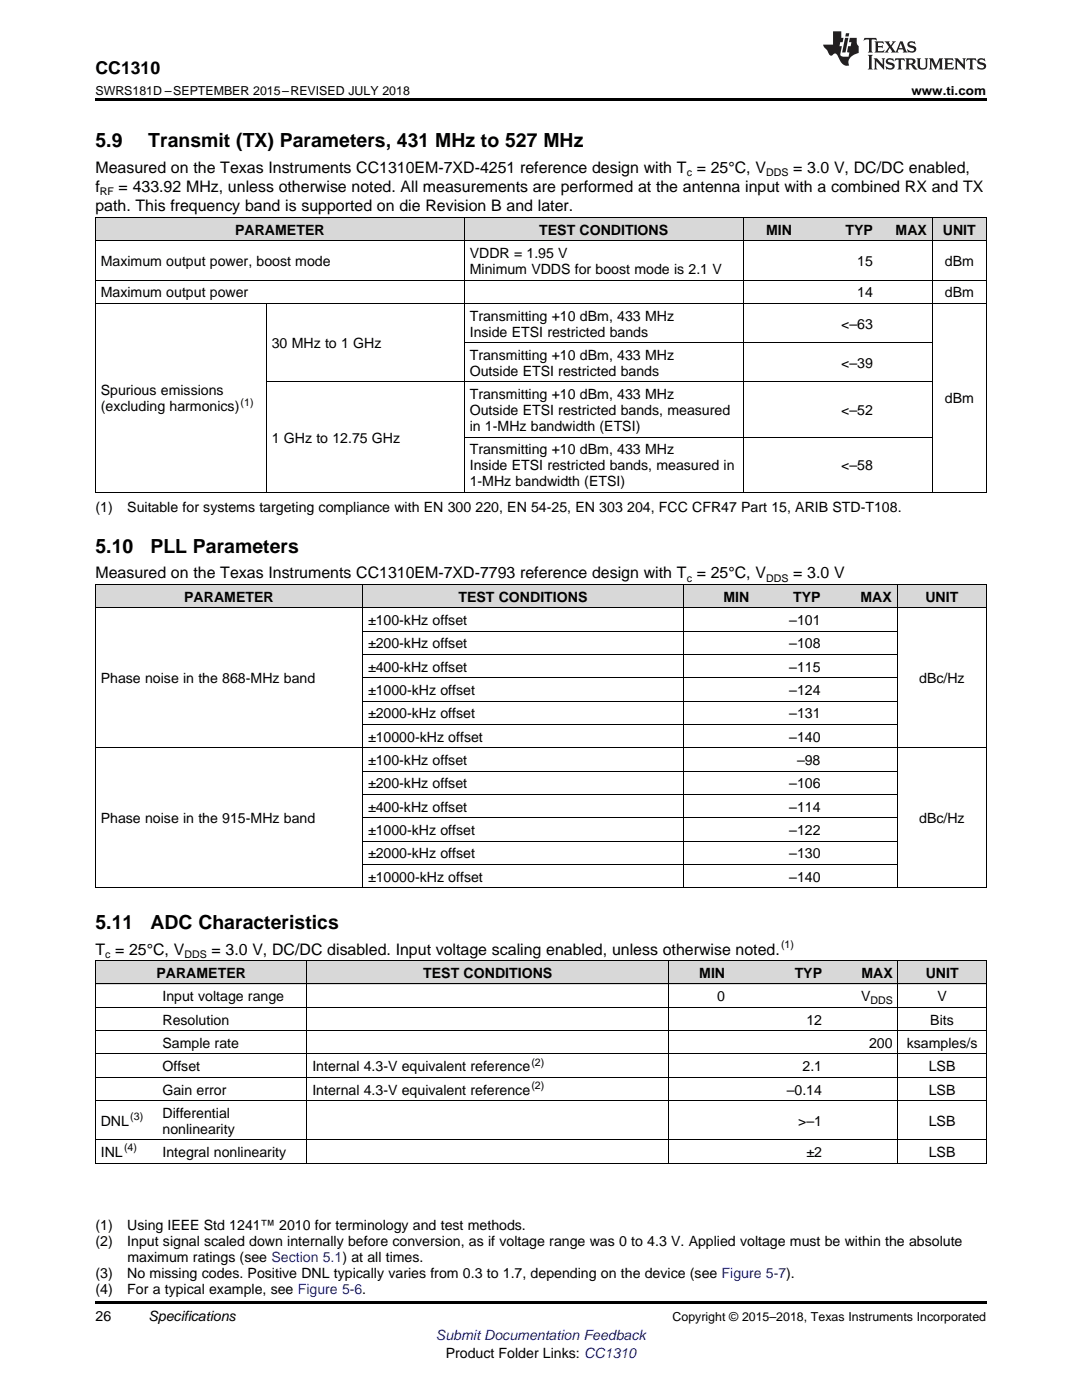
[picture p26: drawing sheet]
<svg xmlns="http://www.w3.org/2000/svg" width="216mm" height="279mm" viewBox="0 0 216 279" stroke-linecap="round" stroke-linejoin="round" font-family="sans-serif">
<defs><g id="words">
<g font-size="3.9">
<text x="19" y="29.3">5.9</text>
<text x="29.6" y="29.3">Transmit (TX) Parameters, 431 MHz to 527 MHz</text>
<text x="19" y="110.3">5.10</text>
<text x="30" y="110.3">PLL Parameters</text>
<text x="19" y="185.3">5.11</text>
<text x="30" y="185.3">ADC Characteristics</text>
</g>
<text font-size="3.5" x="19" y="14.8">CC1310</text>
<g font-size="3.2">
<text x="19" y="34.4">Measured on the Texas Instruments CC1310EM-7XD-4251 reference design with T = 25°C, V</text>
<text x="158.3" y="34.4">= 3.0 V, DC/DC enabled,</text>
<text x="19" y="38.3">f</text>
<text x="23.7" y="38.3">= 433.92 MHz, unless otherwise noted. All measurements are performed at the antenna input with a combined RX and TX</text>
<text x="19" y="42.2">path. This frequency band is supported on die Revision B and later.</text>
<text x="19" y="115.4">Measured on the Texas Instruments CC1310EM-7XD-7793 reference design with T = 25°C, V</text>
<text x="158.3" y="115.4">= 3.0 V</text>
<text x="19" y="190.5">T = 25°C, V</text>
<text x="42.2" y="190.5">= 3.0 V, DC/DC disabled. Input voltage scaling enabled, unless otherwise noted.</text>
</g>
<g font-size="2.8">
<text x="46.9" y="46.8">PARAMETER</text>
<text x="107.6" y="46.8">TEST CONDITIONS</text>
<text x="152.9" y="46.8">MIN</text>
<text x="168.7" y="46.8">TYP</text>
<text x="178.7" y="46.8">MAX</text>
<text x="188.1" y="46.8">UNIT</text>
<text x="20.1" y="53.1">Maximum output power, boost mode</text>
<text x="93.7" y="51.5">VDDR = 1.95 V</text>
<text x="171.1" y="53.1">15</text>
<text x="188.5" y="53.1">dBm</text>
<text x="20.1" y="59.3">Maximum output power</text>
<text x="93.7" y="54.7">Minimum VDDS for boost mode is 2.1 V</text>
<text x="171.1" y="59.3">14</text>
<text x="188.5" y="59.3">dBm</text>
<text x="93.7" y="64">Transmitting +10 dBm, 433 MHz</text>
<text x="167.9" y="65.6">&lt;–63</text>
<text x="54.2" y="69.5">30 MHz to 1 GHz</text>
<text x="93.7" y="67.2">Inside ETSI restricted bands</text>
<text x="93.7" y="71.8">Transmitting +10 dBm, 433 MHz</text>
<text x="93.7" y="75">Outside ETSI restricted bands</text>
<text x="167.9" y="73.4">&lt;–39</text>
<text x="20.1" y="78.9">Spurious emissions</text>
<text x="20.1" y="82.1">(excluding harmonics)</text>
<text x="93.7" y="79.7">Transmitting +10 dBm, 433 MHz</text>
<text x="93.7" y="82.8">Outside ETSI restricted bands, measured</text>
<text x="167.9" y="82.8">&lt;–52</text>
<text x="188.5" y="80.5">dBm</text>
<text x="54.2" y="88.3">1 GHz to 12.75 GHz</text>
<text x="93.7" y="86">in 1-MHz bandwidth (ETSI)</text>
<text x="93.7" y="90.7">Transmitting +10 dBm, 433 MHz</text>
<text x="93.7" y="93.8">Inside ETSI restricted bands, measured in</text>
<text x="167.9" y="93.8">&lt;–58</text>
<text x="93.7" y="97">1-MHz bandwidth (ETSI)</text>
<text x="19" y="102.2">(1)</text>
<text x="25.4" y="102.2">Suitable for systems targeting compliance with EN 300</text>
<text x="94.9" y="102.2">220, EN 54-25, EN 303</text>
<text x="125.1" y="102.2">204, FCC CFR47 Part 15, ARIB STD-T108.</text>
<text x="36.8" y="120.1">PARAMETER</text>
<text x="73.4" y="124.7">±100-kHz offset</text>
<text x="91.5" y="120.1">TEST CONDITIONS</text>
<text x="144.4" y="120.1">MIN</text>
<text x="157.5" y="124.7">–101</text>
<text x="158.3" y="120.1">TYP</text>
<text x="171.7" y="120.1">MAX</text>
<text x="184.6" y="120.1">UNIT</text>
<text x="73.4" y="129.4">±200-kHz offset</text>
<text x="157.5" y="129.4">–108</text>
<text x="20.1" y="136.4">Phase noise in the 868-MHz band</text>
<text x="73.4" y="134.1">±400-kHz offset</text>
<text x="157.5" y="134.1">–115</text>
<text x="183.4" y="136.4">dBc/Hz</text>
<text x="73.4" y="138.7">±1000-kHz offset</text>
<text x="73.4" y="143.4">±2000-kHz offset</text>
<text x="157.5" y="138.7">–124</text>
<text x="157.5" y="143.4">–131</text>
<text x="73.4" y="148">±10000-kHz offset</text>
<text x="157.5" y="148">–140</text>
<text x="73.4" y="152.7">±100-kHz offset</text>
<text x="159" y="152.7">–98</text>
<text x="73.4" y="157.3">±200-kHz offset</text>
<text x="73.4" y="162">±400-kHz offset</text>
<text x="157.5" y="157.3">–106</text>
<text x="157.5" y="162">–114</text>
<text x="20.1" y="164.3">Phase noise in the 915-MHz band</text>
<text x="73.4" y="166.7">±1000-kHz offset</text>
<text x="157.5" y="166.7">–122</text>
<text x="183.4" y="164.3">dBc/Hz</text>
<text x="73.4" y="171.3">±2000-kHz offset</text>
<text x="157.5" y="171.3">–130</text>
<text x="73.4" y="176">±10000-kHz offset</text>
<text x="157.5" y="176">–140</text>
<text x="31.2" y="195.2">PARAMETER</text>
<text x="84.5" y="195.2">TEST CONDITIONS</text>
<text x="139.5" y="195.2">MIN</text>
<text x="158.6" y="195.2">TYP</text>
<text x="171.9" y="195.2">MAX</text>
<text x="184.7" y="195.2">UNIT</text>
<text x="32.4" y="199.8">Input voltage range</text>
<text x="143.1" y="199.8">0</text>
<text x="171.8" y="199.8">V</text>
<text x="187" y="199.8">V</text>
<text x="32.4" y="204.5">Resolution</text>
<text x="32.4" y="209.1">Sample rate</text>
<text x="160.9" y="204.5">12</text>
<text x="173.4" y="209.1">200</text>
<text x="180.9" y="209.1">ksamples/s</text>
<text x="185.6" y="204.5">Bits</text>
<text x="32.4" y="213.8">Offset</text>
<text x="62.3" y="213.8">Internal 4.3-V equivalent reference</text>
<text x="160.1" y="213.8">2.1</text>
<text x="185.3" y="213.8">LSB</text>
<text x="32.4" y="218.4">Gain error</text>
<text x="62.3" y="218.4">Internal 4.3-V equivalent reference</text>
<text x="157" y="218.4">–0.14</text>
<text x="185.3" y="218.4">LSB</text>
<text x="20.1" y="224.7">DNL</text>
<text x="32.4" y="223.1">Differential</text>
<text x="32.4" y="226.3">nonlinearity</text>
<text x="159.3" y="224.7">&gt;–1</text>
<text x="185.3" y="224.7">LSB</text>
<text x="20.1" y="230.9">INL</text>
<text x="32.4" y="230.9">Integral nonlinearity</text>
<text x="160.9" y="230.9">±2</text>
<text x="185.3" y="230.9">LSB</text>
<text x="19" y="245.5">(1)</text>
<text x="25.4" y="245.5">Using IEEE Std 1241™ 2010 for terminology and test methods.</text>
<text x="19" y="248.7">(2)</text>
<text x="25.4" y="248.7">Input signal scaled down internally before conversion, as if voltage range was 0 to 4.3 V. Applied voltage must be within the absolute</text>
<text x="25.4" y="251.9">maximum ratings (see Section 5.1) at all times.</text>
<text x="19" y="255.1">(3)</text>
<text x="25.4" y="255.1">No missing codes. Positive DNL typically varies from 0.3 to 1.7, depending on the device (see Figure 5-7).</text>
<text x="19" y="263.6">26</text>
<text x="19" y="258.2">(4)</text>
<text x="25.4" y="258.2">For a typical example, see Figure 5-6.</text>
<text x="29.6" y="263.6">Specifications</text>
<text x="88.9" y="270.9">Product Folder Links: CC1310</text>
</g>
<text font-size="2.8" fill="#00f" x="87" y="267.4">Submit Documentation Feedback</text>
<g font-size="2.5">
<text x="19" y="19">SWRS181D –SEPTEMBER 2015–REVISED JULY 2018</text>
<text x="181.9" y="19">www.ti.com</text>
<text x="134.2" y="263.6">Copyright © 2015–2018, Texas Instruments Incorporated</text>
</g>
<g font-size="2.1">
<text x="137" y="35.1">c</text>
<text x="152.9" y="35.1">DDS</text>
<text x="19.9" y="38.9">RF</text>
<text x="48" y="81">(1)</text>
<text x="137" y="116.1">c</text>
<text x="152.9" y="116.1">DDS</text>
<text x="21" y="191.1">c</text>
<text x="36.8" y="191.1">DDS</text>
<text x="155.9" y="189.2">(1)</text>
<text x="173.7" y="200.4">DDS</text>
<text x="106" y="212.7">(2)</text>
<text x="106" y="217.3">(2)</text>
<text x="26" y="223.6">(3)</text>
<text x="24.7" y="229.8">(4)</text>
</g>
</g></defs>
<g fill="#d8d8d8">
<path d="M19 191.8h12.4v4.6h-12.4z"/>
<path d="M31.4 191.8h29.9v4.6h-29.9z"/>
<path d="M61.3 191.8h72.2v4.6h-72.2z"/>
<path d="M133.5 191.8h12.3v4.6h-12.3z"/>
<path d="M145.8 191.8h19.3v4.6h-19.3z"/>
<path d="M165.1 191.8h14.1v4.6h-14.1z"/>
<path d="M179.2 191.8h17.6v4.6h-17.6z"/>
<path d="M19 116.7h53.4v4.7h-53.4z"/>
<path d="M72.4 116.7h64v4.7h-64z"/>
<path d="M136.4 116.7h14.2v4.7h-14.2z"/>
<path d="M150.6 116.7h14.2v4.7h-14.2z"/>
<path d="M164.8 116.7h14.3v4.7h-14.3z"/>
<path d="M179.1 116.7h17.7v4.7h-17.7z"/>
<path d="M19 43.5h34.2v4.6h-34.2z"/>
<path d="M53.2 43.5h39.5v4.6h-39.5z"/>
<path d="M92.7 43.5h55.6v4.6h-55.6z"/>
<path d="M148.3 43.5h10.8v4.6h-10.8z"/>
<path d="M159.1 43.5h16.2v4.6h-16.2z"/>
<path d="M175.3 43.5h10.8v4.6h-10.8z"/>
<path d="M186.1 43.5h10.7v4.6h-10.7z"/>
</g>
<path d="M19 19.5h177.8v.5h-177.8zM19 259.7h177.8v.5h-177.8z" fill="#000"/>
<g fill="none" stroke="#000" stroke-width=".2">
<path d="M19 55.9h177.8M19 48.1h177.8M19 43.4h177.8M19.1 43.5v54.8M92.6 43.5v54.8M148.3 43.5v54.8M186 43.5v54.8M196.8 43.5v54.8M19 60.6h177.8M53.1 60.6v37.7M53.2 76.2h132.9M92.7 68.4h93.4"/>
<path d="M19 98.2h177.8M92.7 87.2h93.4M19 116.6h177.8M19.1 116.7v60.5M72.3 116.7v60.5M136.3 116.7v60.5M179 116.7v60.5M196.8 116.7v60.5M19 121.3h177.8M72.4 139.9h106.6M72.4 135.3h106.6M72.4 130.6h106.6"/>
<path d="M72.4 126h106.6M19 149.2h177.8M72.4 158.6h106.6M72.4 153.9h106.6M72.4 144.6h106.6M19 177.2h177.8M72.4 172.5h106.6M72.4 167.9h106.6M72.4 163.2h106.6M19 196.4h177.8M19 191.7h177.8M19.1 191.8v40.4"/>
<path d="M61.2 191.8v40.4M133.4 191.8v40.4M179.2 191.8v40.4M196.8 191.8v40.4M19 219.7h177.8M19 215h177.8M19 210.3h177.8M19 205.7h177.8M19 201h177.8M19 232.1h177.8M19 227.5h177.8"/>
</g>
<g fill="#231f20">
<path d="M172.5 7.6l-.1 .5 .4-.2h.6v.1v2.1l-.2 .4h.9l-.2-.4v-2.1l.1-.1h.5l.5 .2-.2-.5zM174.5 8.3l.2 .3v1.5l-.2 .4h1.8l.2-.6a1.04 1.04 0 0 1-1.3 .2v-.7h.6l.3 .2v-.6l-.3 .2h-.6v-.6l.8-.1 .4 .3-.2-.5zM176.5 8.3l.9 1.1-.9 1.1h.8l-.2-.2 .4-.7 .5 .7-.2 .2h1.5l-.2-.2 .2-.4h.9l.1 .4-.2 .2h1l-.3-.3-.7-1.9h-.5l-.9 2-.8-1 .9-1h-.8l.1 .3-.4 .5-.3-.6 .1-.2zM179.7 8.6l.4 1h-.7zM181.3 8.4a.63 .63 0 0 0-.2 .7 .63 .63 0 0 0 .6 .4l.6 .2 .1 .2a.75 .75 0 0 1-.7 .4 .75 .75 0 0 1-.6-.5l.1 .7 .1-.1a1.11 1.11 0 0 0 1.5-.6 1.13 1.13 0 0 0-1.2-.8l-.1-.4a1.04 1.04 0 0 1 1.2 .2l-.2-.5-.2 .1-.4-.2zM173.2 10.9l.2 .4v2.2l-.2 .4h1l-.3-.4v-2.2l.3-.4zM174.3 11.6l.3 .4v1.5l-.3 .4h.8l-.2-.4v-1.3l1.5 1.7v-1.9l.2-.4h-.7l.2 .4v.9l-1.1-1.3zM177 11.8a.62 .62 0 0 0-.2 .7 .62 .62 0 0 0 .6 .4l.6 .1 .1 .3a.76 .76 0 0 1-.7 .3 .76 .76 0 0 1-.7-.4l.2 .7 .1-.1a1.11 1.11 0 0 0 1.5-.6 1.13 1.13 0 0 0-1.2-.8l-.1-.4a1.04 1.04 0 0 1 1.2 .2l-.2-.6-.2 .1-.5-.1zM178.7 11.6l-.2 .6a.61 .61 0 0 1 .8-.3v1.6l-.2 .4h.9l-.2-.4v-1.6a.63 .63 0 0 1 .7 .3l-.1-.6zM180.6 11.6l.3 .4v1.5l-.3 .4h1l-.2-.2-.1-.8 .6 .2a.76 .76 0 0 0 1.2 .7l-1-1a.58 .58 0 0 0 .6-.5 .58 .58 0 0 0-.5-.6zM181.4 11.9h.1a.45 .45 0 0 1 .5 .1 .45 .45 0 0 1 .1 .5l-.8 .2zM182.9 11.6l.2 .2a2.17 2.17 0 0 0 .3 1.9 .99 .99 0 0 0 1.6-.6v-1.1l.2-.4h-.7l.2 .2a1.92 1.92 0 0 1-.2 1.8 .6 .6 0 0 1-.9-.5v-1.1l.2-.4zM185.4 11.6l.2 .4v1.5l-.2 .4h.7l-.2-.4v-1.4l.8 1.8 .8-1.8v1.4l-.2 .4h.9l-.2-.4v-1.5l.2-.4h-.8l-.6 1.5-.6-1.5zM188.4 11.6l.2 .4v1.5l-.2 .4h1.8l.1-.6a1.04 1.04 0 0 1-1.2 .1v-.6h.5l.4 .2v-.6l-.4 .2h-.5v-.7h.8l.3 .3-.1-.6zM190.5 11.6l.2 .4v1.5l-.2 .4h.7l-.2-.4v-1.3l1.5 1.7v-1.9l.2-.4h-.7l.2 .4v.9l-1.1-1.3zM192.9 11.6l-.1 .6a.61 .61 0 0 1 .7-.3l.1 1.6-.3 .4h1l-.3-.4 .1-1.6a.63 .63 0 0 1 .7 .3l-.1-.6zM195.2 11.8a.62 .62 0 0 0-.2 .7 .62 .62 0 0 0 .6 .4l.6 .1 .1 .3a.76 .76 0 0 1-.7 .3 .76 .76 0 0 1-.6-.4l.1 .7 .1-.1a1.11 1.11 0 0 0 1.6-.6 1.13 1.13 0 0 0-1.3-.8l-.1-.4a1.04 1.04 0 0 1 1.2 .2l-.1-.6-.2 .1-.5-.1z"/>
<path d="M166.2 6.3v2.6h-1.9v.4l.8 .9a.91 .91 0 0 0 1 .8 .56 .56 0 0 1 .5-.3 .56 .56 0 0 1 .5 .3l.4 .8a1.53 1.53 0 0 0 1.9 1.2 1.54 1.54 0 0 1 1-2.1l.9-.3v-1.4a1.52 1.52 0 0 1-.4-1.6h-1.3l-.2 .8h.5l-.2 .8h-.5l-.1 1v.2l.4 .1-.2 .8a1.93 1.93 0 0 1-1.6-.3l.3-1.8h-.5l.2-.8h.4l.2-.8h-.4v-1.3zM168.6 7.6l-.6 2.9h.7l.6-2.9zM168.8 6.6l-.1 .7h.6l.2-.7z"/>
</g>
<use href="#words"/>
</svg>
